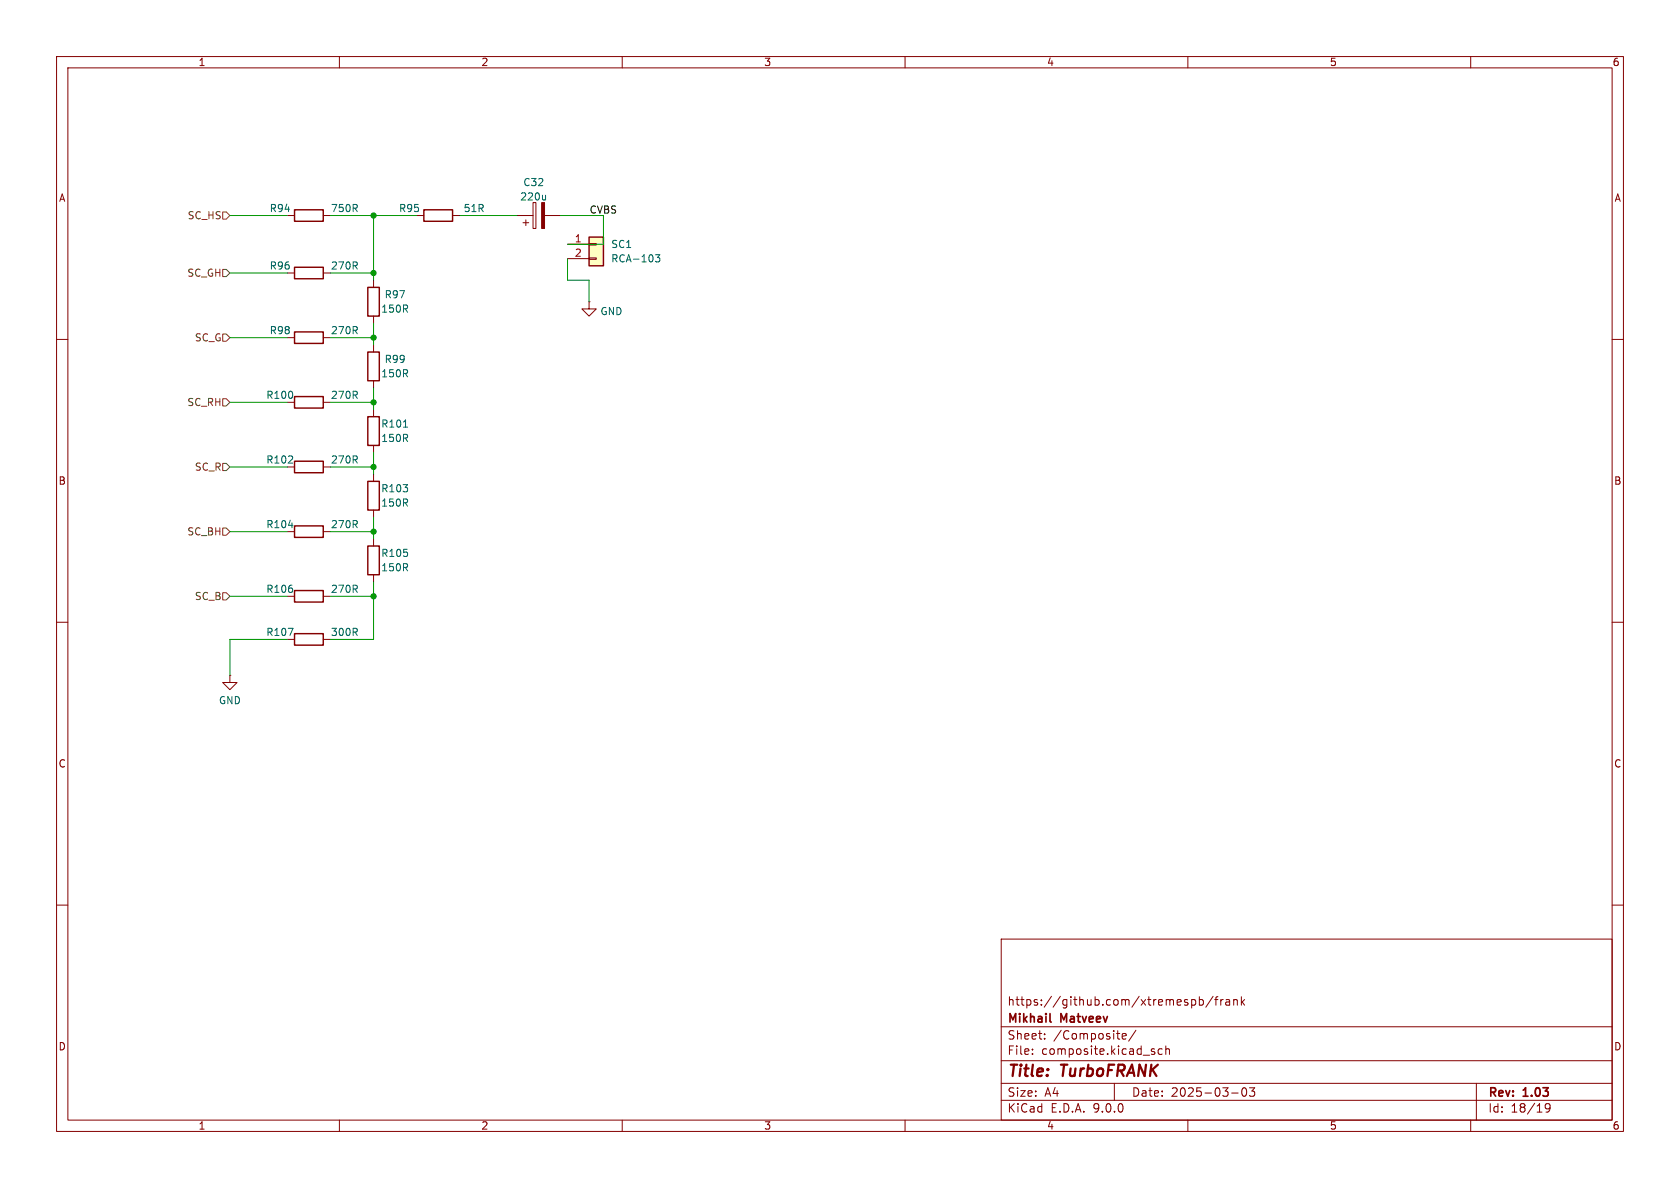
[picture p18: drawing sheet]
<svg xmlns="http://www.w3.org/2000/svg" width="297mm" height="210mm" viewBox="0 0 297 210" stroke-linecap="round" stroke-linejoin="round" font-family="sans-serif">
<defs><g id="words">
<g font-size="2.8" fill="#840000">
<text x="178" y="190.9">Title:</text>
<text x="187.7" y="190.9">TurboFRANK</text>
</g>
<g font-size="2.1" fill="#840000">
<text x="178" y="178">https://github.com/xtremespb/frank</text>
<text x="178" y="184">Sheet:</text>
<text x="178" y="181.2">Mikhail</text>
<text x="186.2" y="184">/Composite/</text>
<text x="187.6" y="181.2">Matveev</text>
<text x="178" y="186.7">File:</text>
<text x="184.1" y="186.7">composite.kicad_sch</text>
<text x="178" y="196.9">KiCad</text>
<text x="178" y="194.1">Size:</text>
<text x="184.7" y="194.1">A4</text>
<text x="185.7" y="196.9">E.D.A.</text>
<text x="193.3" y="196.9">9.0.0</text>
<text x="200" y="194.1">Date:</text>
<text x="207" y="194.1">2025-03-03</text>
<text x="263" y="194.3">Rev:</text>
<text x="263" y="196.9">Id:</text>
<text x="267.1" y="196.9">18/19</text>
<text x="269.4" y="194.3">1.03</text>
</g>
<g font-size="1.8" fill="#840000">
<text x="35" y="11.9">1</text>
<text x="85" y="11.9">2</text>
<text x="135" y="11.9">3</text>
<text x="185" y="11.9">4</text>
<text x="235" y="11.9">5</text>
<text x="285" y="11.9">6</text>
<text x="10.3" y="35.9">A</text>
<text x="285.3" y="35.9">A</text>
<text x="10.3" y="85.9">B</text>
<text x="285.3" y="85.9">B</text>
<text x="10.3" y="135.9">C</text>
<text x="285.3" y="135.9">C</text>
<text x="10.3" y="185.9">D</text>
<text x="285.3" y="185.9">D</text>
<text x="35" y="199.9">1</text>
<text x="85" y="199.9">2</text>
<text x="135" y="199.9">3</text>
<text x="185" y="199.9">4</text>
<text x="235" y="199.9">5</text>
<text x="285" y="199.9">6</text>
</g>
<g font-size="1.8" fill="#006464">
<text x="91.9" y="35.6">220u</text>
<text x="92.4" y="33.1">C32</text>
<text x="47.6" y="37.7">R94</text>
<text x="58.4" y="37.7">750R</text>
<text x="70.4" y="37.7">R95</text>
<text x="81.9" y="37.7">51R</text>
<text x="47.6" y="47.9">R96</text>
<text x="58.4" y="47.9">270R</text>
<text x="108" y="46.6">RCA-103</text>
<text x="108" y="44">SC1</text>
<text x="67.9" y="52.9">R97</text>
<text x="47.6" y="59.3">R98</text>
<text x="58.4" y="59.3">270R</text>
<text x="67.3" y="55.5">150R</text>
<text x="106.1" y="55.9">GND</text>
<text x="67.9" y="64.4">R99</text>
<text x="47" y="70.7">R100</text>
<text x="58.4" y="70.7">270R</text>
<text x="67.3" y="66.9">150R</text>
<text x="67.3" y="75.8">R101</text>
<text x="47" y="82.1">R102</text>
<text x="58.4" y="82.1">270R</text>
<text x="67.3" y="78.3">150R</text>
<text x="67.3" y="87.2">R103</text>
<text x="67.3" y="89.8">150R</text>
<text x="47" y="93.6">R104</text>
<text x="58.4" y="93.6">270R</text>
<text x="67.3" y="98.7">R105</text>
<text x="67.3" y="101.2">150R</text>
<text x="47" y="105">R106</text>
<text x="58.4" y="105">270R</text>
<text x="47" y="112.6">R107</text>
<text x="58.4" y="112.6">300R</text>
<text x="38.6" y="124.7">GND</text>
</g>
<g font-size="1.8" fill="#725600">
<text x="33.1" y="39">SC_HS</text>
<text x="33" y="49.1">SC_GH</text>
<text x="34.3" y="60.6">SC_G</text>
<text x="33" y="72">SC_RH</text>
<text x="34.3" y="83.4">SC_R</text>
<text x="33" y="94.8">SC_BH</text>
<text x="34.3" y="106.3">SC_B</text>
</g>
<text font-size="1.8" fill="#0f0f0f" x="104.1" y="37.8">CVBS</text>
<g font-size="1.8" fill="#a90000">
<text x="101.5" y="42.9">1</text>
<text x="101.5" y="45.5">2</text>
</g>
</g></defs>
<g fill="none" stroke="#840000" stroke-width=".18">
<path d="M10 10h277v190h-277zM12 12h273v186h-273zM60 10v2M110 10v2M160 10v2M210 10v2M260 10v2M91.4 38.1h2.8M92.5 39.4h1M93 38.9v1M94.2 35.8h.5v4.6h-.5zM96.3 38.1h2.8"/>
<path d="M10 60h2M285 60h2M50.8 82.6h1.3M50.8 94h1.3M57.1 82.6h1.3M57.1 94h1.3M10 110h2M50.8 105.4h1.3M57.1 105.4h1.3M285 110h2M10 160h2M177 166h108v32h-108z"/>
<path d="M210.7 176.8l.4-.1 .3 .3v.4l-.2 .2h-.5M212 176.8l.5-.1 .2 .3v.4l-.1 .2h-.6M212 176.2v1.5M214.5 176.1l-1.3 2M214.7 176.7h.6M215.3 176.2l-.3 .2v1.3M215.8 176.7v1M216.2 176.7l-.2 .1-.2 .2M216.7 176.8h.6l.1 .9M217.4 177.1h-.5a.29 .29 0 0 0-.2 .3 .29 .29 0 0 0 .2 .3l.5-.1M218.1 176.8l.2-.1 .4 .1v.9M218.1 176.7v1"/>
<path d="M219.5 176.2v1.5M219.6 177.1l.4 .6M220 176.7l-.5 .6M285 160h2M60 198v2M110 198v2M160 198v2M177 194.5h108M177 191.5h108M177 187.5h108M177 181.5h108M182.5 186.3v.1"/>
<path d="M182.5 185.5v.1M184.7 183.6v.1M184.7 182.8v.1M197 191.5v3M198.4 183.2l.7-.1-.1-.3-.4-.1-.2 .2 .1 .7h.5M200.8 182.1l-1.3 2M204 185.9l.2 .2-.2 .3M204 185.4l.1 .1M205.5 185.5l-.5-.1-.3 .3v.4l.2 .2h.6M206.1 185.5l.2-.1 .4 .1v.9M206.1 184.9v1.5M210 198v2"/>
<path d="M217.7 193.2h1.2M219.7 192.4l.2-.1a.81 .81 0 0 1 .6 .6 .81 .81 0 0 1-.3 .8l-.2 .1a.81 .81 0 0 1-.3-1.4zM220.9 192.3h.9l-.5 .6 .4 .1v.7l-.2 .1h-.4l-.2-.1M260 198v2M261 191.5v6.5M274 195.7l-.3 .3h-.2l-.3-.3 .1-.5 .4-.1 .3 .1a.99 .99 0 0 1-.4 1.4h-.3"/>
</g>
<path d="M185.6 180.5l.2 .2" fill="none" stroke="#840000" stroke-width=".3"/>
<path d="M52.1 81.5h5v2.1h-5zM52.1 93h5v2h-5zM52.1 104.4h5v2h-5z" fill="none" stroke="#840000" stroke-width=".25"/>
<path d="M95.8 35.8h.5v4.6h-.5z" fill="#840000" stroke="#840000" stroke-width=".18"/>
<path d="M96.4 34.5v.9M96.4 35.2l-.1 .2M51 92.9h.8" fill="none" stroke="#006464" stroke-width=".18"/>
<path d="M104.1 41.9h2.6v5.1h-2.6z" fill="#ffffc2"/>
<path d="M52.1 37.1h5v2h-5zM74.9 37.1h5.1v2h-5.1zM52.1 58.7h5v2h-5zM52.1 47.2h5v2.1h-5zM65 50.8h2.1v5.1h-2.1zM104.1 41.9h2.6v5.1h-2.6zM52.1 70.1h5v2h-5zM65 62.2h2.1v5.1h-2.1zM65 73.7h2.1v5h-2.1zM65 96.5h2.1v5.1h-2.1zM65 85.1h2.1v5.1h-2.1zM52.1 112h5v2h-5z" fill="none" stroke="#840000" stroke-width=".25"/>
<g fill="none" stroke="#840000" stroke-width=".18">
<path d="M50.8 38.1h1.3M57.1 38.1h1.3M73.7 38.1h1.2M80 38.1h1.3M50.8 59.7h1.3M50.8 48.3h1.3M57.1 59.7h1.3M57.1 48.3h1.3M66 49.5v1.3M66 55.9v1.3M100.3 43.2h3.8M100.3 45.7h3.8"/>
<path d="M104.1 43.1h1.3v.2h-1.3zM104.1 45.6h1.3v.2h-1.3zM104.1 53.3v1.3h1.3l-1.3 1.3-1.2-1.3h1.2M104.1 53.3h.1M50.8 71.1h1.3M57.1 71.1h1.3M66 61v1.2M66 67.3v1.3M66 72.4v1.3M66 78.7v1.3M66 83.8v1.3M66 90.2v1.2"/>
<path d="M66 95.3v1.2M40.6 119.4v1.3h1.3l-1.3 1.2-1.2-1.2h1.2M40.6 119.4h.1M50.8 113h1.3M57.1 113h1.3M66 101.6v1.3"/>
</g>
<path d="M115.9 45h.7l-.4 .5 .4 .1v.6l-.2 .1-.5-.1M71.3 75.5h.8M51 111.1h.8l-.5 1.2" fill="none" stroke="#006464" stroke-width=".18"/>
<path d="M39.4 37.5h.6l.6 .6-.6 .6h-.6zM39.4 47.6h.6l.6 .7-.6 .6h-.6zM39.4 59.1h.6l.6 .6-.6 .6h-.6zM39.4 70.5h.6l.6 .6-.6 .7h-.6zM39.4 93.3h.6l.6 .7-.6 .6h-.6zM39.4 81.9h.6l.6 .7-.6 .6h-.6zM39.4 104.8h.6l.6 .6-.6 .6h-.6z" fill="none" stroke="#725600" stroke-width=".18"/>
<g fill="none" stroke="#009600" stroke-width=".18">
<path d="M40.6 38.1h10.2M58.4 38.1h15.3M66 38.1v11.4M81.3 38.1h10.1M99.1 38.1h7.6v5.1h-6.4M40.6 48.3h10.2M40.6 59.7h10.2M58.4 48.3h7.6M58.4 59.7h7.6M66 57.2v3.8M100.3 45.7v3.8h3.8v3.8M40.6 71.1h10.2"/>
<path d="M58.4 71.1h7.6M66 68.6v3.8M40.6 82.6h10.2M40.6 94h10.2M58.4 82.6h7.6M58.4 94h7.6M66 80v3.8M66 91.4v3.9M40.6 105.4h10.2M50.8 113h-10.2v6.4M58.4 105.4h7.6M66 102.9v10.1h-7.6"/>
</g>
<g fill="#009600" stroke="#009600" stroke-width=".18">
<circle cx="66" cy="105.4" r=".46"/>
<circle cx="66" cy="94" r=".46"/>
<circle cx="66" cy="82.6" r=".46"/>
<circle cx="66" cy="38.1" r=".46"/>
<circle cx="66" cy="48.3" r=".46"/>
<circle cx="66" cy="59.7" r=".46"/>
<circle cx="66" cy="71.1" r=".46"/>
</g>
<use href="#words"/>
</svg>
